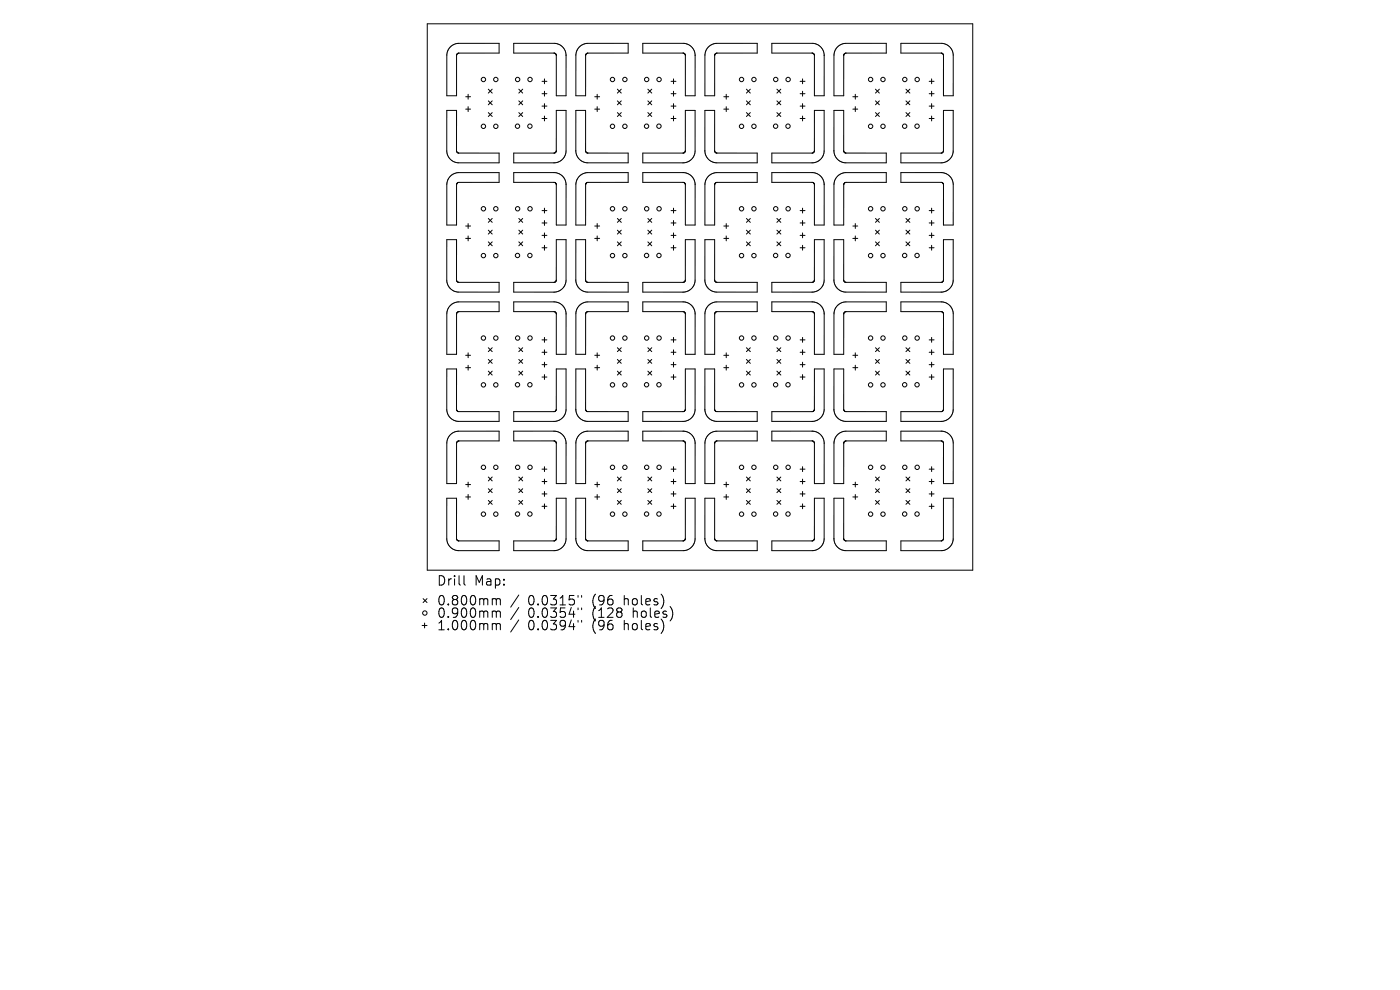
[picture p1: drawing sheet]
<svg xmlns="http://www.w3.org/2000/svg" width="297mm" height="210mm" viewBox="0 0 297 210" stroke-linecap="round" stroke-linejoin="round" font-family="sans-serif">
<defs><g id="words">
<g font-size="2.8">
<text x="92.6" y="124.5">Drill</text>
<text x="100.6" y="124.5">Map:</text>
<text x="92.6" y="128.7">0.800mm</text>
<text x="92.6" y="131.3">0.900mm</text>
<text x="112" y="128.7">0.0315&quot;</text>
<text x="112" y="131.3">0.0354&quot;</text>
<text x="125.8" y="128.7">(96</text>
<text x="125.8" y="131.3">(128</text>
<text x="132.6" y="128.7">holes)</text>
<text x="134.5" y="131.3">holes)</text>
<text x="92.6" y="134">1.000mm</text>
<text x="112" y="134">0.0394&quot;</text>
<text x="125.8" y="134">(96</text>
<text x="132.6" y="134">holes)</text>
</g>
</g></defs>
<g fill="none" stroke="#000" stroke-width=".21">
<path d="M90.6 5.1h115.8v115.9h-115.8zM95.5 10a2.57 2.57 0 0 1 1.8-.8h8.6v2.1h-8.5l-.4 .1-.1 .4v8.5h-2.1v-8.6a2.58 2.58 0 0 1 .7-1.7zM96.9 11.5v.1M103.6 18.9l.8 .8M104.4 18.9l-.8 .8M109 9.2h8.6a2.57 2.57 0 0 1 2.5 2.5v8.6h-2.1v-8.5l-.1-.4-.4-.1h-8.5zM110.1 18.9l.8 .8M110.9 18.9l-.8 .8M115 17.3h1M115 19.9h1M115.5 16.7v1.1M115.5 19.4v1"/>
<path d="M117.7 11.3h.1M124.3 11.5v.1M124.5 11.4l-.2 .1M124.5 11.3h8.8v-2.1h-8.6a2.57 2.57 0 0 0-2.5 2.5v8.6h2l.1-8.7M124.5 11.3v.1M131 18.9l.8 .8M131.8 18.9l-.8 .8M136.4 9.2h8.5a2.57 2.57 0 0 1 2.6 2.5v8.6h-2.1v-8.5l-.1-.4-.4-.1h-8.5zM137.4 18.9l.9 .8M138.3 18.9l-.9 .8M142.4 17.3h1M142.4 19.9h1"/>
<path d="M142.9 16.7v1.1M142.9 19.4v1M145 11.3h.1M151.6 11.6h.1M151.9 11.3l-.3 .3M152 11.3h8.6v-2.1h-8.5a2.57 2.57 0 0 0-2.6 2.5v8.6h2.1v-8.7M152 11.3h-.1M158.3 18.9l.9 .8M159.2 18.9l-.9 .8M163.7 9.2h8.6a2.57 2.57 0 0 1 2.5 2.5v8.6h-2v-8.5l-.1-.4-.4-.1h-8.6zM164.8 18.9l.8 .8M165.6 18.9l-.8 .8"/>
<path d="M169.7 17.3h1.1M169.7 19.9h1.1M170.3 16.7v1.1M170.3 19.4v1M172.4 11.3h.1M179 11.7h.1M179.1 11.4l-.1 .3M179.2 11.4h-.1M179.4 11.3l-.2 .1M179.5 11.3h8.5v-2.1h-8.6a2.57 2.57 0 0 0-2.5 2.5v8.6h2.1v-8.6M179.5 11.3h-.1M185.7 18.9l.9 .8"/>
<path d="M186.6 18.9l-.9 .8M191.1 9.2h8.6a2.57 2.57 0 0 1 2.5 2.5v8.6h-2l-.1-8.8-.5-.2h-8.5zM192.2 18.9l.8 .8M193 18.9l-.8 .8M197.1 17.3h1.1M197.1 19.9h1.1M197.6 16.7v1.1M197.6 19.4v1M200 11.4l.1 .1M95.5 37.4a2.57 2.57 0 0 1 1.8-.8h8.6v2.1h-8.5l-.4 .1-.1 .4v8.5h-2.1v-8.6a2.58 2.58 0 0 1 .7-1.7zM96.9 32.1v-8.7h-2.1v8.6a2.57 2.57 0 0 0 2.5 2.5h8.6v-2l-8.8-.1M96.9 32.1v.1"/>
<path d="M96.9 32.2l.2 .2M96.9 39h.1M97.1 32.4h.1M98.8 20.5h1M98.8 23.1h1M99.3 20v1M99.3 22.6v1.1M103.6 21.4l.8 .8M103.6 23.9l.8 .8M104.4 21.4l-.8 .8M104.4 23.9l-.8 .8M109 36.6h8.6a2.57 2.57 0 0 1 2.5 2.5v8.6h-2.1v-8.5l-.1-.3-.4-.2h-8.5z"/>
<path d="M110.1 21.4l.8 .8M110.1 23.9l.8 .8M110.9 21.4l-.8 .8M110.9 23.9l-.8 .8M115 22.5h1M115 25.1h1M115.5 22v1M115.5 24.6v1.1M117.7 38.7h.1M117.9 32.3l-.1 .1M118 32.2l-.1 .1M118 32.2v-8.8h2.1v8.6a2.57 2.57 0 0 1-2.5 2.5h-8.6v-2h8.5l.3-.1"/>
<path d="M118 32.2h.1M124.3 32.1l-.1-8.7h-2v8.6a2.57 2.57 0 0 0 2.5 2.5h8.6v-2l-8.8-.1M124.3 32.1v.1M124.3 32.2l.2 .2M124.3 39h.1M124.5 38.8l-.2 .2M124.5 38.8l8.8-.1v-2.1h-8.6a2.57 2.57 0 0 0-2.5 2.5v8.6h2l.1-8.7M124.5 38.8h.1M124.5 32.4h.1M126.2 20.5h1M126.2 23.1h1M126.7 20v1"/>
<path d="M126.7 22.6v1.1M131 21.4l.8 .8M131 23.9l.8 .8M131.8 21.4l-.8 .8M131.8 23.9l-.8 .8M136.4 36.6h8.5a2.57 2.57 0 0 1 2.6 2.5v8.6h-2.1v-8.5l-.1-.3-.4-.2h-8.5zM137.4 21.4l.9 .8M137.4 23.9l.9 .8M138.3 21.4l-.9 .8M138.3 23.9l-.9 .8M142.4 22.5h1M142.4 25.1h1"/>
<path d="M142.9 22v1M142.9 24.6v1.1M145 38.7h.1M145.2 32.4h-.1M145.4 23.4h2.1v8.6a2.57 2.57 0 0 1-2.6 2.5h-8.5v-2h8.5l.3-.2 .2-.3zM151.6 32.1v-8.7h-2.1v8.6a2.57 2.57 0 0 0 2.6 2.5h8.5v-2l-8.6-.1M151.6 32.1v.1M151.6 32.2l.2 .1M151.6 39h.1M151.8 32.3v.1M151.8 32.4h.1M151.9 38.7l-.3 .3"/>
<path d="M151.9 32.4h.1M152 38.7h8.6v-2.1h-8.5a2.57 2.57 0 0 0-2.6 2.5v8.6h2.1v-8.7M152 38.7h-.1M153.6 20.5h1M153.6 23.1h1M154.1 20v1M154.1 22.6v1.1M158.3 21.4l.9 .8M158.3 23.9l.9 .8M159.2 21.4l-.9 .8M159.2 23.9l-.9 .8M163.7 36.6h8.6a2.57 2.57 0 0 1 2.5 2.5v8.6h-2v-8.5l-.1-.3-.4-.2h-8.6z"/>
<path d="M164.8 21.4l.8 .8M164.8 23.9l.8 .8M165.6 21.4l-.8 .8M165.6 23.9l-.8 .8M169.7 22.5h1.1M169.7 25.1h1.1M170.3 22v1M170.3 24.6v1.1M172.4 38.7h.1M172.5 32.4h.1M172.7 32.2l-.2 .2M172.7 32.2l.1-8.8h2v8.6a2.57 2.57 0 0 1-2.5 2.5h-8.6v-2l8.8-.1"/>
<path d="M172.7 32.2h.1M176.9 23.4h2.1v8.6l.2 .4 8.8 .1v2h-8.6a2.57 2.57 0 0 1-2.5-2.5zM179 39.1h.1M179.1 38.8l-.1 .3M179.1 32.3l.1 .1M179.2 38.8l.3-.1h8.5v-2.1h-8.6a2.57 2.57 0 0 0-2.5 2.5v8.6h2.1v-8.6M179.2 38.8h-.1M180.9 20.5h1.1M180.9 23.1h1.1M181.4 20v1M181.4 22.6v1.1M185.7 21.4l.9 .8"/>
<path d="M185.7 23.9l.9 .8M186.6 21.4l-.9 .8M186.6 23.9l-.9 .8M191.1 36.6h8.6a2.57 2.57 0 0 1 2.5 2.5v8.6h-2l-.1-8.8-.5-.2h-8.5zM192.2 21.4l.8 .8M192.2 23.9l.8 .8M193 21.4l-.8 .8M193 23.9l-.8 .8M197.1 22.5h1.1M197.1 25.1h1.1M197.6 22v1M197.6 24.6v1.1"/>
<path d="M199.9 32.4h.1M200 38.9h.1M200.1 32l-.2 .4M200.1 32v-8.6h2.1v8.6a2.57 2.57 0 0 1-2.5 2.5h-8.6v-2l8.8-.1M200.1 32h.1M96.9 59.6v-8.8h-2.1v8.6a2.57 2.57 0 0 0 2.5 2.6h8.6v-2.1l-8.8-.1M96.9 59.6h.1M96.9 59.6l.2 .2M97.1 59.8h.1M98.8 47.9h1M98.8 50.6h1M99.3 47.4v1.1"/>
<path d="M99.3 50.1v1M103.6 46.3l.8 .9M103.6 48.8l.8 .9M103.6 51.3l.8 .8M104.4 46.3l-.8 .9M104.4 48.8l-.8 .9M104.4 51.3l-.8 .8M110.1 46.3l.8 .9M110.1 48.8l.8 .9M110.1 51.3l.8 .8M110.9 46.3l-.8 .9M110.9 48.8l-.8 .9"/>
<path d="M110.9 51.3l-.8 .8M115 44.7h1M115 47.3h1M115 49.9h1M115 52.6h1M115.5 44.2v1M115.5 46.8v1M115.5 49.4v1M115.5 52v1.1M117.7 59.9h.1M117.8 59.8l-.1 .1M117.9 59.7l-.1 .1"/>
<path d="M117.9 59.7h.1M117.9 59.6l.1-8.8h2.1v8.6a2.57 2.57 0 0 1-2.5 2.6h-8.6v-2.1h8.7M117.9 59.6v.1M122.2 50.8h2v8.6l.2 .4 8.9 .1v2.1h-8.6a2.57 2.57 0 0 1-2.5-2.6zM124.6 59.9h.1M126.2 47.9h1M126.2 50.6h1M126.7 47.4v1.1M126.7 50.1v1M131 46.3l.8 .9M131 48.8l.8 .9M131 51.3l.8 .8"/>
<path d="M131.8 46.3l-.8 .9M131.8 48.8l-.8 .9M131.8 51.3l-.8 .8M137.4 46.3l.9 .9M137.4 48.8l.9 .9M137.4 51.3l.9 .8M138.3 46.3l-.9 .9M138.3 48.8l-.9 .9M138.3 51.3l-.9 .8M142.4 44.7h1M142.4 47.3h1M142.4 49.9h1"/>
<path d="M142.4 52.6h1M142.9 44.2v1M142.9 46.8v1M142.9 49.4v1M142.9 52v1.1M145.4 50.8h2.1v8.6a2.57 2.57 0 0 1-2.6 2.6h-8.5v-2.1h8.5l.3-.2 .2-.3zM151.8 59.8l-.2-.4v-8.6h-2.1v8.6a2.57 2.57 0 0 0 2.6 2.6h8.5v-2.1h-8.6M151.8 59.8h.1M151.8 59.8l.1 .1M151.9 59.9h.1M153.6 47.9h1M153.6 50.6h1"/>
<path d="M154.1 47.4v1.1M154.1 50.1v1M158.3 46.3l.9 .9M158.3 48.8l.9 .9M158.3 51.3l.9 .8M159.2 51.3l-.9 .8M159.2 46.3l-.9 .9M159.2 48.8l-.9 .9M164.8 46.3l.8 .9M164.8 48.8l.8 .9M164.8 51.3l.8 .8M165.6 46.3l-.8 .9"/>
<path d="M165.6 48.8l-.8 .9M165.6 51.3l-.8 .8M169.7 44.7h1.1M169.7 47.3h1.1M169.7 49.9h1.1M169.7 52.6h1.1M170.3 44.2v1M170.3 46.8v1M170.3 49.4v1M170.3 52v1.1M172.7 59.6h.1M172.8 50.8h2v8.6a2.57 2.57 0 0 1-2.5 2.6h-8.6v-2.1h8.6l.3-.2 .2-.3z"/>
<path d="M179 59.6v-8.8h-2.1v8.6a2.57 2.57 0 0 0 2.5 2.6h8.6v-2.1h-8.7M179 59.6h.1M179 59.6l.1 .2M179.1 59.8h.1M179.2 59.8l.1 .1M179.3 59.9h.1M180.9 47.9h1.1M180.9 50.6h1.1M181.4 47.4v1.1M181.4 50.1v1M185.7 46.3l.9 .9M185.7 48.8l.9 .9"/>
<path d="M185.7 51.3l.9 .8M186.6 48.8l-.9 .9M186.6 51.3l-.9 .8M186.6 46.3l-.9 .9M192.2 46.3l.8 .9M192.2 48.8l.8 .9M192.2 51.3l.8 .8M193 46.3l-.8 .9M193 48.8l-.8 .9M193 51.3l-.8 .8M197.1 44.7h1.1M197.1 47.3h1.1"/>
<path d="M197.1 49.9h1.1M197.1 52.6h1.1M197.6 44.2v1M197.6 46.8v1M197.6 49.4v1M197.6 52v1.1M199.9 59.8h.1M200.1 59.5l-.2 .3M200.1 59.4v-8.6h2.1v8.6a2.57 2.57 0 0 1-2.5 2.6h-8.6v-2.1l8.8-.1M200.1 59.4v.1M95.5 64.8a2.56 2.56 0 0 1 1.8-.8h8.6v2.1h-8.5l-.4 .2-.1 .3v8.6h-2.1v-8.6a2.58 2.58 0 0 1 .7-1.8zM96.9 66.4v.1"/>
<path d="M98.8 75.4h1M98.8 78h1M99.3 74.8v1.1M99.3 77.5v1M103.6 73.8l.8 .8M103.6 76.2l.8 .9M103.6 78.7l.8 .9M104.4 73.8l-.8 .8M104.4 76.2l-.8 .9M104.4 78.7l-.8 .9M110.1 73.8l.8 .8M110.1 76.2l.8 .9"/>
<path d="M110.1 78.7l.8 .9M110.9 73.8l-.8 .8M110.9 76.2l-.8 .9M110.9 78.7l-.8 .9M115 72.1h1M115 74.7h1M115 77.4h1M115 80h1M115.5 71.6v1M115.5 74.2v1M115.5 76.8v1.1M115.5 79.5v1"/>
<path d="M117.7 66.1h-8.7v-2.1h8.6a2.57 2.57 0 0 1 2.5 2.6v8.6h-2.1v-8.8M117.7 66.1h.1M117.7 66.1l.2 .2M117.9 66.3l.1 .1M122.2 78.3h2v8.5l.2 .4 8.9 .1v2.1h-8.6a2.57 2.57 0 0 1-2.5-2.5zM124.3 66.4v.1M124.3 66.3v.1M124.4 66.3h-.1M124.5 66.2l-.1 .1M124.5 66.2l8.8-.1v-2.1h-8.6a2.57 2.57 0 0 0-2.5 2.6v8.6h2l.1-8.7M124.5 66.2h.1M126.2 75.4h1"/>
<path d="M126.2 78h1M126.7 74.8v1.1M126.7 77.5v1M131 73.8l.8 .8M131 76.2l.8 .9M131 78.7l.8 .9M131.8 73.8l-.8 .8M131.8 76.2l-.8 .9M131.8 78.7l-.8 .9M137.4 73.8l.9 .8M137.4 76.2l.9 .9M137.4 78.7l.9 .9"/>
<path d="M138.3 73.8l-.9 .8M138.3 76.2l-.9 .9M138.3 78.7l-.9 .9M142.4 72.1h1M142.4 74.7h1M142.4 77.4h1M142.4 80h1M142.9 71.6v1M142.9 74.2v1M142.9 76.8v1.1M142.9 79.5v1M145 66.1h-8.6v-2.1h8.5a2.57 2.57 0 0 1 2.6 2.6v8.6h-2.1l-.1-8.8"/>
<path d="M145 66.1h.1M145.1 66.1l.2 .2M145.3 66.3v.1M145.4 78.3h2.1v8.6a2.57 2.57 0 0 1-2.6 2.5h-8.5v-2.1h8.5l.3-.1 .2-.4zM151.6 66.4v.1M151.7 66.3l-.1 .1M151.8 66.3h-.1M151.9 66.2l-.1 .1M152 66.1h8.6v-2.1h-8.5a2.57 2.57 0 0 0-2.6 2.6v8.6h2.1v-8.7M152 66.1l-.1 .1M153.6 75.4h1M153.6 78h1"/>
<path d="M154.1 74.8v1.1M154.1 77.5v1M158.3 73.8l.9 .8M158.3 76.2l.9 .9M158.3 78.7l.9 .9M159.2 73.8l-.9 .8M159.2 76.2l-.9 .9M159.2 78.7l-.9 .9M164.8 73.8l.8 .8M164.8 76.2l.8 .9M164.8 78.7l.8 .9M165.6 73.8l-.8 .8"/>
<path d="M165.6 76.2l-.8 .9M165.6 78.7l-.8 .9M169.7 72.1h1.1M169.7 74.7h1.1M169.7 77.4h1.1M169.7 80h1.1M170.3 71.6v1M170.3 74.2v1M170.3 76.8v1.1M170.3 79.5v1M172.4 66.1h-8.7v-2.1h8.6a2.57 2.57 0 0 1 2.5 2.6v8.6h-2l-.1-8.8M172.4 66.1h.1"/>
<path d="M172.4 66.1l.3 .2M172.7 66.3v.1M172.8 78.3h2v8.6a2.57 2.57 0 0 1-2.5 2.5h-8.6v-2.1h8.6l.3-.1 .2-.4zM179 66.5v.1M179.4 66.1l-.4 .4M179.5 66.1h8.5v-2.1h-8.6a2.57 2.57 0 0 0-2.5 2.6v8.6h2.1v-8.6M179.5 66.1h-.1M180.9 75.4h1.1M180.9 78h1.1M181.4 74.8v1.1M181.4 77.5v1M185.7 73.8l.9 .8"/>
<path d="M185.7 76.2l.9 .9M185.7 78.7l.9 .9M186.6 73.8l-.9 .8M186.6 76.2l-.9 .9M186.6 78.7l-.9 .9M191.1 64h8.6a2.57 2.57 0 0 1 2.5 2.6v8.6h-2v-8.6l-.2-.3-.4-.2h-8.5zM192.2 73.8l.8 .8M192.2 76.2l.8 .9M192.2 78.7l.8 .9M193 73.8l-.8 .8M193 76.2l-.8 .9M193 78.7l-.8 .9"/>
<path d="M197.1 72.1h1.1M197.1 74.7h1.1M197.1 77.4h1.1M197.1 80h1.1M197.6 71.6v1M197.6 74.2v1M197.6 76.8v1.1M197.6 79.5v1M96.9 87v-8.7h-2.1v8.6a2.57 2.57 0 0 0 2.5 2.5h8.6v-2.1h-8.8M96.9 87v.1M96.9 87.1l.2 .1M96.9 93.8h.1"/>
<path d="M97.1 87.2v.1M97.2 93.6l-.3 .2M97.2 93.6l8.7-.1v-2h-8.6a2.57 2.57 0 0 0-2.5 2.5v8.6h2.1v-8.8M97.2 93.6h.1M115 99.5h1M115.5 99v1M117.6 93.5h-8.6v-2h8.5a2.57 2.57 0 0 1 2.6 2.5v8.6h-2.1v-8.8M117.6 93.5h.1M117.6 93.5l.2 .1M117.7 87.3h.1M117.8 93.6l.1 .1M117.8 87.2l-.1 .1"/>
<path d="M117.9 93.7h.1M117.9 87.2h-.1M117.9 93.7l.1 .1M117.9 87.1v.1M117.9 87.1l.1-8.8h2.1v8.6a2.57 2.57 0 0 1-2.5 2.5h-8.6v-2.1h8.7M117.9 87.1h.1M123 92.2a2.56 2.56 0 0 1 1.7-.7h8.6v2h-8.6l-.3 .2-.2 .3v8.6h-2v-8.6a2.56 2.56 0 0 1 .8-1.8zM124.6 87.3h.1M124.7 93.5h.1M142.4 99.5h1M142.9 99v1M144.9 93.5h-8.5v-2h8.5a2.57 2.57 0 0 1 2.6 2.5v8.6h-2.1l-.1-8.8"/>
<path d="M144.9 93.5h.1M145 93.5l.2 .1M145.2 93.6v.1M145.2 93.7h.1M145.3 93.7v.1M151.8 87.2l-.2-.4v-8.5h-2.1v8.6a2.57 2.57 0 0 0 2.6 2.5h8.5v-2.1h-8.6M151.8 87.2h.1M151.8 87.2l.1 .1M151.8 93.6v.1M151.9 87.3h.1M152 93.5l-.2 .1M152.1 93.5h8.5v-2h-8.5a2.57 2.57 0 0 0-2.6 2.5v8.6h2.1v-8.6l.2-.3"/>
<path d="M152.1 93.5h-.1M169.7 99.5h1.1M170.3 99v1M172.4 93.5h-8.7v-2h8.6a2.57 2.57 0 0 1 2.5 2.5v8.6h-2l-.1-8.8M172.4 93.5v.1M172.4 93.6l.3 .1M172.7 93.7v.1M172.7 87h.1M179 94h.1M179 87v-8.7h-2.1v8.6a2.57 2.57 0 0 0 2.5 2.5h8.6v-2.1h-8.7M179 87v.1M179 87.1l.1 .1"/>
<path d="M179.1 87.2h.1M179.2 87.2l.1 .1M179.3 87.3h.1M179.4 93.5l-.4 .5M179.5 93.5h8.5v-2h-8.6a2.57 2.57 0 0 0-2.5 2.5v8.6h2.1v-8.6M179.5 93.5h-.1M191.1 91.5h8.5a2.57 2.57 0 0 1 2.6 2.5v8.6h-2v-8.6l-.2-.3-.4-.2h-8.5zM197.1 99.5h1.1M197.6 99v1M199.9 87.2v.1M200.1 86.9l-.2 .3M200.1 86.9v-8.6h2.1v8.6a2.57 2.57 0 0 1-2.5 2.5h-8.6v-2.1h8.8"/>
<path d="M200.1 86.9h.1M94.8 105.7h2.1l-.1 8.5 .2 .4 8.9 .1v2.1h-8.6a2.57 2.57 0 0 1-2.5-2.5zM97.1 114.7h.1M98.8 102.8h1M98.8 105.4h1M99.3 102.3v1M99.3 104.9v1M103.6 101.2l.8 .8M103.6 103.7l.8 .8M103.6 106.2l.8 .8M104.4 101.2l-.8 .8M104.4 103.7l-.8 .8"/>
<path d="M104.4 106.2l-.8 .8M110.1 101.2l.8 .8M110.1 103.7l.8 .8M110.1 106.2l.8 .8M110.9 101.2l-.8 .8M110.9 103.7l-.8 .8M110.9 106.2l-.8 .8M115 102.1h1M115 104.8h1M115 107.4h1M115.5 101.6v1.1M115.5 104.3v1"/>
<path d="M115.5 106.9v1M117.6 114.7h.1M117.8 114.6l-.2 .1M117.9 114.6h-.1M117.9 114.5v.1M117.9 114.5l.1-8.8h2.1v8.6a2.57 2.57 0 0 1-2.5 2.5h-8.6v-2.1h8.6M117.9 114.5h.1M124.3 114.5l-.1-8.8h-2v8.6a2.57 2.57 0 0 0 2.5 2.5h8.6v-2.1h-8.7M124.3 114.5h.1M124.3 114.5l.3 .2M124.6 114.7h.1M126.2 102.8h1"/>
<path d="M126.2 105.4h1M126.7 102.3v1M126.7 104.9v1M131 101.2l.8 .8M131 103.7l.8 .8M131 106.2l.8 .8M131.8 101.2l-.8 .8M131.8 103.7l-.8 .8M131.8 106.2l-.8 .8M137.4 101.2l.9 .8M137.4 103.7l.9 .8M137.4 106.2l.9 .8"/>
<path d="M138.3 101.2l-.9 .8M138.3 103.7l-.9 .8M138.3 106.2l-.9 .8M142.4 102.1h1M142.4 104.8h1M142.4 107.4h1M142.9 101.6v1.1M142.9 104.3v1M142.9 106.9v1M145 114.7h-.1M145.4 105.7h2.1v8.6a2.57 2.57 0 0 1-2.6 2.5h-8.5v-2.1h8.5l.3-.1 .2-.4zM151.7 114.5l-.1-8.8h-2.1v8.6a2.57 2.57 0 0 0 2.6 2.5h8.5v-2.1h-8.5"/>
<path d="M151.7 114.5h.1M151.7 114.5l.1 .1M151.8 114.6h.1M151.8 114.6l.2 .1M152 114.7h.1M153.6 102.8h1M153.6 105.4h1M154.1 102.3v1M154.1 104.9v1M158.3 101.2l.9 .8M158.3 103.7l.9 .8M158.3 106.2l.9 .8"/>
<path d="M159.2 101.2l-.9 .8M159.2 103.7l-.9 .8M159.2 106.2l-.9 .8M164.8 101.2l.8 .8M164.8 103.7l.8 .8M164.8 106.2l.8 .8M165.6 101.2l-.8 .8M165.6 103.7l-.8 .8M165.6 106.2l-.8 .8M169.7 102.1h1.1M169.7 104.8h1.1M169.7 107.4h1.1"/>
<path d="M170.3 101.6v1.1M170.3 104.3v1M170.3 106.9v1M172.3 114.7h.1M172.7 114.5l-.4 .2M172.7 114.4v.1M172.7 114.4l.1-8.7h2v8.6a2.57 2.57 0 0 1-2.5 2.5h-8.6v-2.1h8.6M179 114.5v-8.8h-2.1v8.6a2.57 2.57 0 0 0 2.5 2.5h8.6v-2.1h-8.6M179 114.5h.1M179.1 114.5v.1M179.1 114.6h.1M179.2 114.6l.2 .1"/>
<path d="M179.4 114.7h.1M180.9 102.8h1.1M180.9 105.4h1.1M181.4 102.3v1M181.4 104.9v1M185.7 101.2l.9 .8M185.7 103.7l.9 .8M185.7 106.2l.9 .8M186.6 101.2l-.9 .8M186.6 103.7l-.9 .8M186.6 106.2l-.9 .8M192.2 101.2l.8 .8"/>
<path d="M192.2 103.7l.8 .8M192.2 106.2l.8 .8M193 101.2l-.8 .8M193 103.7l-.8 .8M193 106.2l-.8 .8M197.1 102.1h1.1M197.1 104.8h1.1M197.1 107.4h1.1M197.6 101.6v1.1M197.6 104.3v1M197.6 106.9v1M199.9 114.7h.1"/>
<path d="M200.1 114.3l-.2 .4M200.1 114.3v-8.6h2.1v8.6a2.57 2.57 0 0 1-2.5 2.5h-8.6v-2.1h8.8M200.1 114.3h.1M89.6 132.7h1M89.8 127l.8 .8M90.1 132.2v1M90.6 127l-.8 .8M98.4 122.1v1.7l.3 .3M104.7 127h.3l.3 .3M104.7 129.6h.3l.3 .3M104.7 132.3h.3l.3 .3M105.3 127.3l.3-.3 .5 .1v1.2"/>
<path d="M105.3 127.3v1M105.3 129.9v1.1M105.3 132.6v1M105.3 129.9l.3-.3 .5 .1v1.3M105.3 132.6l.3-.3 .5 .1v1.2M110.1 126.2l-1.8 2.6M110.1 128.9l-1.8 2.5M110.1 131.5l-1.8 2.6M122.6 126.3v.4M122.6 129v.3M122.6 131.6v.4M123.4 126.3v.4"/>
<path d="M123.4 129v.3M123.4 131.6v.4"/>
<circle cx="102.6" cy="16.9" r=".47"/>
<circle cx="105.2" cy="16.9" r=".47"/>
<circle cx="109.8" cy="16.9" r=".47"/>
<circle cx="112.4" cy="16.9" r=".47"/>
<circle cx="129.9" cy="16.9" r=".47"/>
<circle cx="132.6" cy="16.9" r=".47"/>
<circle cx="137.2" cy="16.9" r=".47"/>
<circle cx="139.8" cy="16.9" r=".47"/>
<circle cx="157.3" cy="16.9" r=".47"/>
<circle cx="159.9" cy="16.9" r=".47"/>
<circle cx="164.6" cy="16.9" r=".47"/>
<circle cx="167.2" cy="16.9" r=".47"/>
<circle cx="184.7" cy="16.9" r=".47"/>
<circle cx="187.3" cy="16.9" r=".47"/>
<circle cx="191.9" cy="16.9" r=".47"/>
<circle cx="194.6" cy="16.9" r=".47"/>
<circle cx="102.6" cy="26.8" r=".47"/>
<circle cx="105.2" cy="26.8" r=".47"/>
<circle cx="109.8" cy="26.8" r=".47"/>
<circle cx="112.4" cy="26.8" r=".47"/>
<circle cx="129.9" cy="26.8" r=".47"/>
<circle cx="132.6" cy="26.8" r=".47"/>
<circle cx="137.2" cy="26.8" r=".47"/>
<circle cx="139.8" cy="26.8" r=".47"/>
<circle cx="157.3" cy="26.8" r=".47"/>
<circle cx="159.9" cy="26.8" r=".47"/>
<circle cx="164.5" cy="26.8" r=".47"/>
<circle cx="167.2" cy="26.8" r=".47"/>
<circle cx="184.7" cy="26.8" r=".47"/>
<circle cx="187.3" cy="26.8" r=".47"/>
<circle cx="191.9" cy="26.8" r=".47"/>
<circle cx="194.5" cy="26.8" r=".47"/>
<circle cx="102.6" cy="44.3" r=".47"/>
<circle cx="102.6" cy="54.2" r=".47"/>
<circle cx="105.2" cy="44.3" r=".47"/>
<circle cx="105.2" cy="54.2" r=".47"/>
<circle cx="109.8" cy="54.2" r=".47"/>
<circle cx="109.8" cy="44.3" r=".47"/>
<circle cx="112.4" cy="54.2" r=".47"/>
<circle cx="112.4" cy="44.3" r=".47"/>
<circle cx="129.9" cy="54.2" r=".47"/>
<circle cx="129.9" cy="44.3" r=".47"/>
<circle cx="132.6" cy="54.2" r=".47"/>
<circle cx="132.6" cy="44.3" r=".47"/>
<circle cx="137.2" cy="54.2" r=".47"/>
<circle cx="137.2" cy="44.3" r=".47"/>
<circle cx="139.8" cy="54.2" r=".47"/>
<circle cx="139.8" cy="44.3" r=".47"/>
<circle cx="157.3" cy="54.2" r=".47"/>
<circle cx="157.3" cy="44.3" r=".47"/>
<circle cx="159.9" cy="54.2" r=".47"/>
<circle cx="159.9" cy="44.3" r=".47"/>
<circle cx="164.5" cy="54.2" r=".47"/>
<circle cx="164.6" cy="44.3" r=".47"/>
<circle cx="167.2" cy="54.2" r=".47"/>
<circle cx="167.2" cy="44.3" r=".47"/>
<circle cx="184.7" cy="44.3" r=".47"/>
<circle cx="184.7" cy="54.2" r=".47"/>
<circle cx="187.3" cy="54.2" r=".47"/>
<circle cx="187.3" cy="44.3" r=".47"/>
<circle cx="191.9" cy="54.2" r=".47"/>
<circle cx="191.9" cy="44.3" r=".47"/>
<circle cx="194.5" cy="54.2" r=".47"/>
<circle cx="194.6" cy="44.3" r=".47"/>
<circle cx="102.6" cy="71.7" r=".47"/>
<circle cx="105.2" cy="71.7" r=".47"/>
<circle cx="109.8" cy="71.7" r=".47"/>
<circle cx="112.4" cy="71.7" r=".47"/>
<circle cx="129.9" cy="71.7" r=".47"/>
<circle cx="132.6" cy="71.7" r=".47"/>
<circle cx="137.2" cy="71.7" r=".47"/>
<circle cx="139.8" cy="71.7" r=".47"/>
<circle cx="157.3" cy="71.7" r=".47"/>
<circle cx="159.9" cy="71.7" r=".47"/>
<circle cx="164.6" cy="71.7" r=".47"/>
<circle cx="167.2" cy="71.7" r=".47"/>
<circle cx="184.7" cy="71.7" r=".47"/>
<circle cx="187.3" cy="71.7" r=".47"/>
<circle cx="191.9" cy="71.7" r=".47"/>
<circle cx="194.6" cy="71.7" r=".47"/>
<circle cx="102.6" cy="81.6" r=".47"/>
<circle cx="102.6" cy="99.1" r=".47"/>
<circle cx="105.2" cy="81.6" r=".47"/>
<circle cx="105.2" cy="99.1" r=".47"/>
<circle cx="109.8" cy="81.6" r=".47"/>
<circle cx="109.8" cy="99.1" r=".47"/>
<circle cx="112.4" cy="81.6" r=".47"/>
<circle cx="112.4" cy="99.1" r=".47"/>
<circle cx="129.9" cy="81.6" r=".47"/>
<circle cx="129.9" cy="99.1" r=".47"/>
<circle cx="132.6" cy="81.6" r=".47"/>
<circle cx="132.6" cy="99.1" r=".47"/>
<circle cx="137.2" cy="81.6" r=".47"/>
<circle cx="137.2" cy="99.1" r=".47"/>
<circle cx="139.8" cy="81.6" r=".47"/>
<circle cx="139.8" cy="99.1" r=".47"/>
<circle cx="157.3" cy="81.6" r=".47"/>
<circle cx="157.3" cy="99.1" r=".47"/>
<circle cx="159.9" cy="81.6" r=".47"/>
<circle cx="159.9" cy="99.1" r=".47"/>
<circle cx="164.5" cy="81.6" r=".47"/>
<circle cx="164.6" cy="99.1" r=".47"/>
<circle cx="167.2" cy="81.6" r=".47"/>
<circle cx="167.2" cy="99.1" r=".47"/>
<circle cx="184.7" cy="81.6" r=".47"/>
<circle cx="184.7" cy="99.1" r=".47"/>
<circle cx="187.3" cy="81.6" r=".47"/>
<circle cx="187.3" cy="99.1" r=".47"/>
<circle cx="191.9" cy="81.6" r=".47"/>
<circle cx="191.9" cy="99.1" r=".47"/>
<circle cx="194.5" cy="81.6" r=".47"/>
<circle cx="194.6" cy="99.1" r=".47"/>
<circle cx="102.6" cy="109.1" r=".47"/>
<circle cx="105.2" cy="109.1" r=".47"/>
<circle cx="109.8" cy="109" r=".47"/>
<circle cx="112.4" cy="109" r=".47"/>
<circle cx="129.9" cy="109.1" r=".47"/>
<circle cx="132.6" cy="109.1" r=".47"/>
<circle cx="137.2" cy="109" r=".47"/>
<circle cx="139.8" cy="109" r=".47"/>
<circle cx="157.3" cy="109.1" r=".47"/>
<circle cx="159.9" cy="109.1" r=".47"/>
<circle cx="164.5" cy="109" r=".47"/>
<circle cx="167.2" cy="109" r=".47"/>
<circle cx="184.7" cy="109.1" r=".47"/>
<circle cx="187.3" cy="109.1" r=".47"/>
<circle cx="191.9" cy="109" r=".47"/>
<circle cx="194.5" cy="109" r=".47"/>
<circle cx="90.1" cy="130" r=".47"/>
</g>
<use href="#words"/>
</svg>
